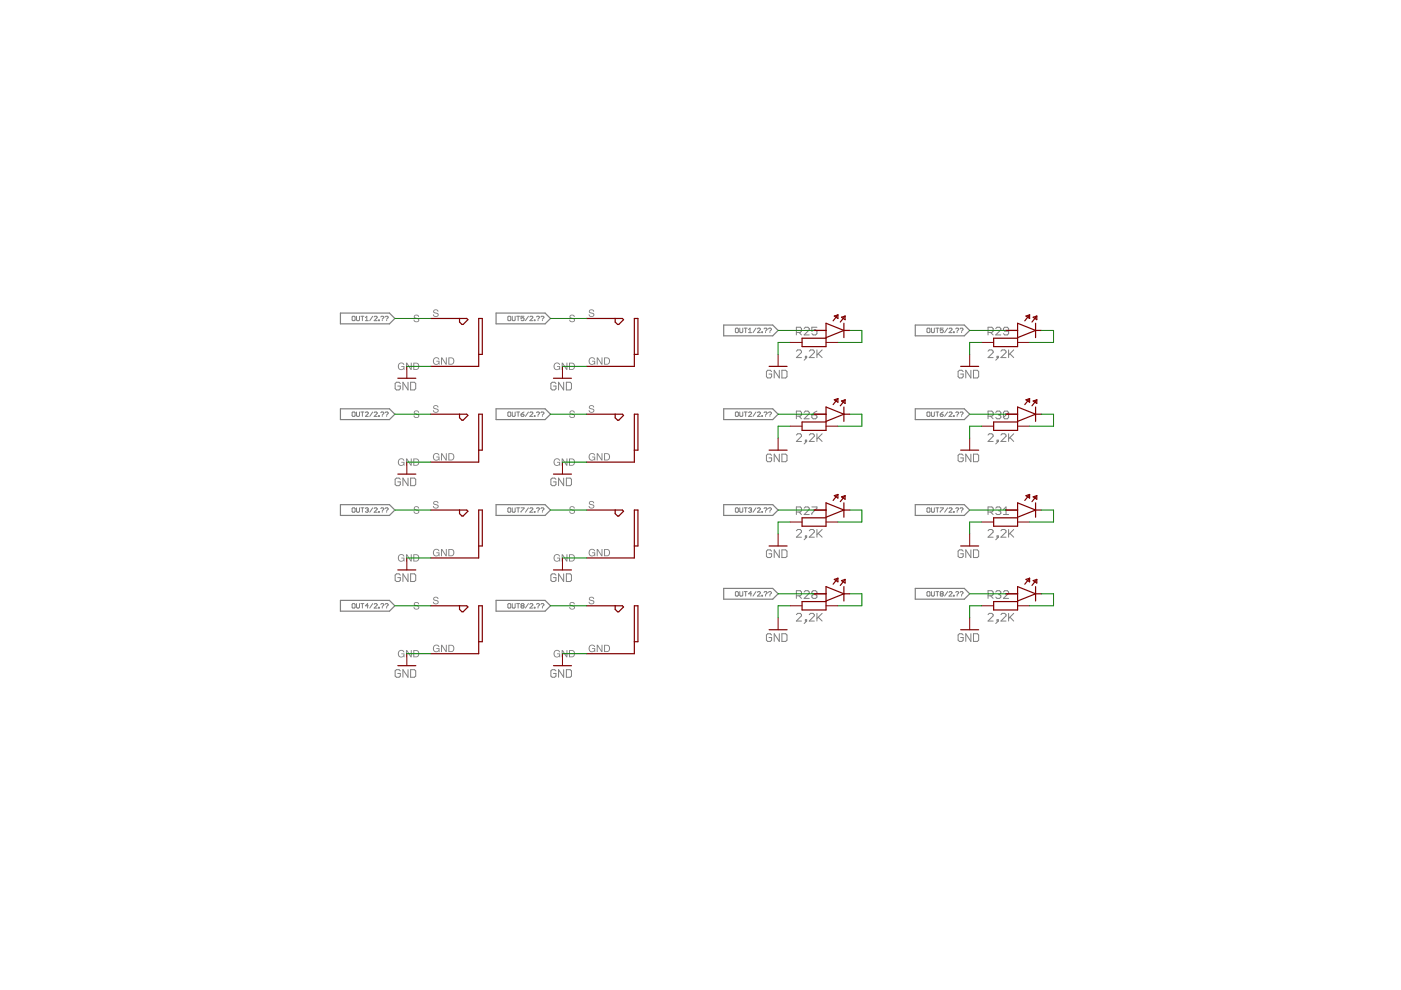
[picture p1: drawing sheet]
<svg xmlns="http://www.w3.org/2000/svg" width="297mm" height="210mm" viewBox="0 0 297 210" stroke-linecap="round" stroke-linejoin="round" font-family="sans-serif">
<g fill="none" stroke="#808080" stroke-width=".21">
<path d="M163.6 78.8l-.3-.3h-.5l-.3 .3v1.1l.3 .2h.5l.3-.2v-.6h-.6M165.2 78.5v1.6l-1.1-1.6v1.6M165.8 78.5h.8l.3 .3v1.1l-.3 .2h-.8zM168.8 74.5l.3-.3h.6l.2 .3v.2l-1.1 1.1h1.1M170.8 75.5h.2v.3h-.2zM171 75.8l-.5 .6M171.6 74.5l.3-.3h.5l.3 .3v.2l-1.1 1.1h1.1M173.2 74.2v1.6M173.5 75l.8 .8M174.3 74.2l-1.1 1.1M204.2 78.8l-.3-.3h-.5l-.3 .3v1.1l.3 .2h.5l.3-.2v-.6h-.5M205.8 78.5v1.6l-1-1.6v1.6"/>
<path d="M206.4 78.5h.8l.3 .3v1.1l-.3 .2h-.8zM209.5 74.5l.2-.3h.6l.3 .3v.2l-1.1 1.1h1.1M211.4 75.5h.3v.3h-.3zM211.7 75.8l-.6 .6M212.2 74.5l.3-.3h.5l.3 .3v.2l-1.1 1.1h1.1M213.8 74.2v1.6M214.1 75l.8 .8M214.9 74.2l-1.1 1.1M84.9 81.3l-.3-.3h-.5l-.3 .3v1.1l.3 .3h.5l.3-.3v-.5h-.6M86.5 81v1.7l-1.1-1.7v1.7M87.1 81h.8l.2 .3v1.1l-.2 .3h-.8zM117.9 81.3l-.3-.3h-.5l-.3 .3v1.1l.3 .3h.5l.3-.3v-.5h-.6"/>
<path d="M119.5 81v1.7l-1.1-1.7v1.7M120.1 81h.8l.3 .3v1.1l-.3 .3h-.8zM163.6 96.5l-.3-.2h-.5l-.3 .2v1.1l.3 .3h.5l.3-.3v-.5h-.6M165.2 96.3v1.6l-1.1-1.6v1.6M165.8 96.3h.8l.3 .2v1.1l-.3 .3h-.8zM168.8 92.2l.3-.2h.6l.2 .2v.3l-1.1 1.1h1.1M170.8 93.3h.2v.3h-.2zM171 93.6l-.5 .5M171.6 92.2l.3-.2h.5l.3 .2v.3l-1.1 1.1h1.1M173.2 92v1.6M173.5 92.8l.8 .8M174.3 92l-1.1 1"/>
<path d="M204.2 96.5l-.3-.2h-.5l-.3 .2v1.1l.3 .3h.5l.3-.3v-.5h-.5M205.8 96.3v1.6l-1-1.6v1.6M206.4 96.3h.8l.3 .2v1.1l-.3 .3h-.8zM209.5 92.2l.2-.2h.6l.3 .2v.3l-1.1 1.1h1.1M211.4 93.3h.3v.3h-.3zM211.7 93.6l-.6 .5M212.2 92.2l.3-.2h.5l.3 .2v.3l-1.1 1.1h1.1M213.8 92v1.6M214.1 92.8l.8 .8M214.9 92l-1.1 1M84.9 101.6l-.3-.2h-.5l-.3 .2v1.1l.3 .3h.5l.3-.3v-.5h-.6M86.5 101.4v1.6l-1.1-1.6v1.6"/>
<path d="M87.1 101.4h.8l.2 .2v1.1l-.2 .3h-.8zM117.9 101.6l-.3-.2h-.5l-.3 .2v1.1l.3 .3h.5l.3-.3v-.5h-.6M119.5 101.4v1.6l-1.1-1.6v1.6M120.1 101.4h.8l.3 .2v1.1l-.3 .3h-.8zM163.6 116.9l-.3-.3h-.5l-.3 .3v1l.3 .3h.5l.3-.3v-.5h-.6M165.2 116.6v1.6l-1.1-1.6v1.6M165.8 116.6h.8l.3 .3v1l-.3 .3h-.8zM168.8 112.5l.3-.2h.6l.2 .2v.3l-1.1 1.1h1.1M170.8 113.6h.2v.3h-.2zM171 113.9l-.5 .5M171.6 112.5l.3-.2h.5l.3 .2v.3l-1.1 1.1h1.1M173.2 112.3v1.6"/>
<path d="M173.5 113.1l.8 .8M174.3 112.3l-1.1 1M204.2 116.9l-.3-.3h-.5l-.3 .3v1l.3 .3h.5l.3-.3v-.5h-.5M205.8 116.6v1.6l-1-1.6v1.6M206.4 116.6h.8l.3 .3v1l-.3 .3h-.8zM209.5 112.5l.2-.2h.6l.3 .2v.3l-1.1 1.1h1.1M211.4 113.6h.3v.3h-.3zM211.7 113.9l-.6 .5M212.2 112.5l.3-.2h.5l.3 .2v.3l-1.1 1.1h1.1M213.8 112.3v1.6M214.1 113.1l.8 .8M214.9 112.3l-1.1 1"/>
<path d="M84.9 121.9l-.3-.2h-.5l-.3 .2v1.1l.3 .3h.5l.3-.3v-.5h-.6M86.5 121.7v1.6l-1.1-1.6v1.6M87.1 121.7h.8l.2 .2v1.1l-.2 .3h-.8zM117.9 121.9l-.3-.2h-.5l-.3 .2v1.1l.3 .3h.5l.3-.3v-.5h-.6M119.5 121.7v1.6l-1.1-1.6v1.6M120.1 121.7h.8l.3 .2v1.1l-.3 .3h-.8zM163.6 134.6l-.3-.2h-.5l-.3 .2v1.1l.3 .3h.5l.3-.3v-.5h-.6M165.2 134.4v1.6l-1.1-1.6v1.6M165.8 134.4h.8l.3 .2v1.1l-.3 .3h-.8zM168.8 130.3l.3-.3h.6l.2 .3v.3l-1.1 1.1h1.1M170.8 131.4h.2v.3h-.2zM171 131.7l-.5 .5"/>
<path d="M171.6 130.3l.3-.3h.5l.3 .3v.3l-1.1 1.1h1.1M173.2 130v1.7M173.5 130.9l.8 .8M174.3 130l-1.1 1.1M204.2 134.6l-.3-.2h-.5l-.3 .2v1.1l.3 .3h.5l.3-.3v-.5h-.5M205.8 134.4v1.6l-1-1.6v1.6M206.4 134.4h.8l.3 .2v1.1l-.3 .3h-.8zM209.5 130.3l.2-.3h.6l.3 .3v.3l-1.1 1.1h1.1M211.4 131.4h.3v.3h-.3zM211.7 131.7l-.6 .5M212.2 130.3l.3-.3h.5l.3 .3v.3l-1.1 1.1h1.1M213.8 130v1.7"/>
<path d="M214.1 130.9l.8 .8M214.9 130l-1.1 1.1M84.9 142.2l-.3-.2h-.5l-.3 .2v1.1l.3 .3h.5l.3-.3v-.5h-.6M86.5 142v1.6l-1.1-1.6v1.6M87.1 142h.8l.2 .2v1.1l-.2 .3h-.8zM117.9 142.2l-.3-.2h-.5l-.3 .2v1.1l.3 .3h.5l.3-.3v-.5h-.6M119.5 142v1.6l-1.1-1.6v1.6M120.1 142h.8l.3 .2v1.1l-.3 .3h-.8z"/>
</g>
<g fill="#808080">
<path d="M87.9 66.8l.4-.1a.5 .5 0 0 1 .6 .5h-.2a.36 .36 0 0 0-.4-.3 .36 .36 0 0 0-.4 .3l.1 .1a.66 .66 0 0 1 .8 .8 .66 .66 0 0 1-.7 .2 .66 .66 0 0 1-.4-.5h.2a.4 .4 0 0 0 .4 .3 .4 .4 0 0 0 .4-.3l-.1-.1a.64 .64 0 0 1-.6-.2 .64 .64 0 0 1-.1-.7z" fill-rule="evenodd"/>
<path d="M92 65.7l.4-.1a.5 .5 0 0 1 .6 .5h-.2a.36 .36 0 0 0-.4-.3 .36 .36 0 0 0-.3 .3v.1a.66 .66 0 0 1 .8 .8 .66 .66 0 0 1-.7 .2 .66 .66 0 0 1-.4-.5h.2a.4 .4 0 0 0 .4 .3 .4 .4 0 0 0 .4-.3l-.1-.1a.64 .64 0 0 1-.6-.2 .64 .64 0 0 1-.1-.7z" fill-rule="evenodd"/>
<path d="M84.6 77.1a.68 .68 0 0 1 1.1 .3h-.2a.58 .58 0 0 0-1 .1 .58 .58 0 0 0 .6 .8 .45 .45 0 0 0 .5-.5h-.5v-.2h.7v.8l-.2-.2a.77 .77 0 0 1-1.2 0 .77 .77 0 0 1 .2-1.1zM86.1 76.9h.2l.8 1.2v-1.2h.2v1.5h-.2l-.8-1.2v1.2h-.2zM87.8 77.1v1.2h.4a.6 .6 0 0 0 .5-.6 .6 .6 0 0 0-.5-.6zM87.6 76.9h.6a.78 .78 0 0 1 .7 .8 .78 .78 0 0 1-.7 .7h-.6z" fill-rule="evenodd"/>
<path d="M92 76a.68 .68 0 0 1 1.2 .2h-.2a.58 .58 0 0 0-1 .1 .58 .58 0 0 0 .5 .9 .45 .45 0 0 0 .5-.5h-.5v-.2h.7v.8l-.2-.2a.77 .77 0 0 1-1.1 0 .77 .77 0 0 1 .1-1.1zM93.5 75.8h.3l.7 1.2v-1.2h.2v1.5h-.2l-.8-1.2v1.2h-.2zM95.3 76v1.1h.3a.6 .6 0 0 0 .5-.6 .6 .6 0 0 0-.5-.5zM95.1 75.8h.6a.78 .78 0 0 1 .6 .8 .78 .78 0 0 1-.6 .7h-.6z" fill-rule="evenodd"/>
<path d="M87.9 87.1l.4-.1a.5 .5 0 0 1 .6 .5h-.2a.36 .36 0 0 0-.4-.3 .36 .36 0 0 0-.4 .3l.1 .1a.66 .66 0 0 1 .8 .8 .66 .66 0 0 1-.7 .2 .66 .66 0 0 1-.4-.5h.2a.4 .4 0 0 0 .4 .4 .4 .4 0 0 0 .4-.4l-.1-.1a.64 .64 0 0 1-.6-.2 .64 .64 0 0 1-.1-.7z" fill-rule="evenodd"/>
<path d="M92 86l.4-.1a.5 .5 0 0 1 .6 .5h-.2a.36 .36 0 0 0-.4-.3 .36 .36 0 0 0-.3 .3v.1a.66 .66 0 0 1 .8 .8 .66 .66 0 0 1-.7 .2 .66 .66 0 0 1-.4-.5h.2a.4 .4 0 0 0 .4 .3 .4 .4 0 0 0 .4-.3l-.1-.1a.64 .64 0 0 1-.6-.2 .64 .64 0 0 1-.1-.7z" fill-rule="evenodd"/>
<path d="M84.6 97.4a.68 .68 0 0 1 1.1 .3h-.2a.58 .58 0 0 0-1 .1 .58 .58 0 0 0 .6 .8 .45 .45 0 0 0 .5-.5h-.5v-.2h.7v.8l-.2-.2a.77 .77 0 0 1-1.2 0 .77 .77 0 0 1 .2-1.1zM86.1 97.2h.2l.8 1.3v-1.3h.2v1.5h-.2l-.8-1.2v1.2h-.2zM87.8 97.4v1.2h.4a.6 .6 0 0 0 .5-.6 .6 .6 0 0 0-.5-.6zM87.6 97.2h.6a.78 .78 0 0 1 .7 .8 .78 .78 0 0 1-.7 .7h-.6z" fill-rule="evenodd"/>
<path d="M92 96.3a.68 .68 0 0 1 1.2 .3h-.2a.58 .58 0 0 0-1 .1 .58 .58 0 0 0 .5 .8 .45 .45 0 0 0 .5-.5h-.5v-.2h.7v.8l-.2-.2a.77 .77 0 0 1-1.1 0 .77 .77 0 0 1 .1-1.1zM93.5 96.1h.3l.7 1.2v-1.2h.2v1.5h-.2l-.8-1.2v1.2h-.2zM95.3 96.3v1.1h.3a.6 .6 0 0 0 .5-.5 .6 .6 0 0 0-.5-.6zM95.1 96.1h.6a.78 .78 0 0 1 .6 .8 .78 .78 0 0 1-.6 .7h-.6z" fill-rule="evenodd"/>
<path d="M87.9 107.5l.4-.2a.5 .5 0 0 1 .6 .5h-.2a.36 .36 0 0 0-.4-.3 .36 .36 0 0 0-.4 .4h.1a.66 .66 0 0 1 .8 .8 .66 .66 0 0 1-.7 .2 .66 .66 0 0 1-.4-.5h.2a.4 .4 0 0 0 .4 .4 .4 .4 0 0 0 .4-.4l-.1-.1a.64 .64 0 0 1-.6-.2 .64 .64 0 0 1-.1-.6z" fill-rule="evenodd"/>
<path d="M92 106.3l.4-.1a.5 .5 0 0 1 .6 .5h-.2a.36 .36 0 0 0-.4-.3 .36 .36 0 0 0-.3 .3v.1a.66 .66 0 0 1 .8 .8 .66 .66 0 0 1-.7 .2 .66 .66 0 0 1-.4-.5h.2a.4 .4 0 0 0 .4 .4 .4 .4 0 0 0 .4-.4l-.1-.1a.64 .64 0 0 1-.6-.2 .64 .64 0 0 1-.1-.7z" fill-rule="evenodd"/>
<path d="M84.6 117.7a.68 .68 0 0 1 1.1 .3h-.2a.58 .58 0 0 0-1 .1 .58 .58 0 0 0 .6 .8 .45 .45 0 0 0 .5-.5h-.5v-.2h.7v.9l-.2-.2a.77 .77 0 0 1-1.2-.1 .77 .77 0 0 1 .2-1.1zM86.1 117.5h.2l.8 1.3v-1.3h.2v1.6h-.2l-.8-1.3v1.3h-.2zM87.8 117.7v1.2h.4a.6 .6 0 0 0 .5-.6 .6 .6 0 0 0-.5-.6zM87.6 117.5h.6a.78 .78 0 0 1 .7 .8 .78 .78 0 0 1-.7 .8h-.6z" fill-rule="evenodd"/>
<path d="M92 116.6a.68 .68 0 0 1 1.2 .3h-.2a.58 .58 0 0 0-1 .1 .58 .58 0 0 0 .5 .8 .45 .45 0 0 0 .5-.5h-.5v-.2h.7v.8l-.2-.2a.77 .77 0 0 1-1.1 0 .77 .77 0 0 1 .1-1.1zM93.5 116.4h.3l.7 1.2v-1.2h.2v1.5h-.2l-.8-1.2v1.2h-.2zM95.3 116.6v1.2h.3a.6 .6 0 0 0 .5-.6 .6 .6 0 0 0-.5-.6zM95.1 116.4h.6a.78 .78 0 0 1 .6 .8 .78 .78 0 0 1-.6 .7h-.6z" fill-rule="evenodd"/>
<path d="M87.9 127.8l.4-.2a.5 .5 0 0 1 .6 .5h-.2a.36 .36 0 0 0-.4-.3 .36 .36 0 0 0-.4 .4h.1a.66 .66 0 0 1 .8 .9 .66 .66 0 0 1-.7 .1 .66 .66 0 0 1-.4-.5h.2a.4 .4 0 0 0 .4 .4 .4 .4 0 0 0 .4-.4l-.1-.1a.64 .64 0 0 1-.6-.2 .64 .64 0 0 1-.1-.6z" fill-rule="evenodd"/>
<path d="M92 126.7l.4-.2a.5 .5 0 0 1 .6 .5h-.2a.36 .36 0 0 0-.4-.3 .36 .36 0 0 0-.3 .4 .66 .66 0 0 1 .8 .8 .66 .66 0 0 1-.7 .2 .66 .66 0 0 1-.4-.5h.2a.4 .4 0 0 0 .4 .4 .4 .4 0 0 0 .4-.4l-.1-.1a.64 .64 0 0 1-.6-.2 .64 .64 0 0 1-.1-.6z" fill-rule="evenodd"/>
<path d="M84.6 138a.68 .68 0 0 1 1.1 .3h-.2a.58 .58 0 0 0-1 .1 .58 .58 0 0 0 .6 .8 .45 .45 0 0 0 .5-.5h-.5v-.2h.7v.9l-.2-.2a.77 .77 0 0 1-1.2-.1 .77 .77 0 0 1 .2-1.1zM86.1 137.8h.2l.8 1.3v-1.3h.2v1.6h-.2l-.8-1.3v1.3h-.2zM87.8 138v1.2h.4a.6 .6 0 0 0 .5-.6 .6 .6 0 0 0-.5-.6zM87.6 137.8h.6a.78 .78 0 0 1 .7 .8 .78 .78 0 0 1-.7 .8h-.6z" fill-rule="evenodd"/>
<path d="M92 136.9a.68 .68 0 0 1 1.2 .3h-.2a.58 .58 0 0 0-1 .1 .58 .58 0 0 0 .5 .8 .45 .45 0 0 0 .5-.5h-.5v-.2h.7v.8l-.2-.2a.77 .77 0 0 1-1.1 0 .77 .77 0 0 1 .1-1.1zM93.5 136.7h.3l.7 1.3v-1.3h.2v1.5h-.2l-.8-1.2v1.2h-.2zM95.3 136.9v1.2h.3a.6 .6 0 0 0 .5-.6 .6 .6 0 0 0-.5-.6zM95.1 136.7h.6a.78 .78 0 0 1 .6 .8 .78 .78 0 0 1-.6 .7h-.6z" fill-rule="evenodd"/>
<path d="M120.9 66.8l.4-.1a.5 .5 0 0 1 .6 .5h-.2a.36 .36 0 0 0-.4-.3 .36 .36 0 0 0-.3 .3v.1a.66 .66 0 0 1 .8 .8 .66 .66 0 0 1-.7 .2 .66 .66 0 0 1-.4-.5h.2a.4 .4 0 0 0 .4 .3 .4 .4 0 0 0 .4-.3l-.1-.1a.64 .64 0 0 1-.6-.2 .64 .64 0 0 1-.1-.7z" fill-rule="evenodd"/>
<path d="M125 65.7l.4-.1a.5 .5 0 0 1 .6 .5h-.2a.36 .36 0 0 0-.4-.3 .36 .36 0 0 0-.3 .3v.1a.66 .66 0 0 1 .8 .8 .66 .66 0 0 1-.6 .2 .66 .66 0 0 1-.5-.5h.2a.4 .4 0 0 0 .4 .3 .4 .4 0 0 0 .4-.3l-.1-.1a.64 .64 0 0 1-.6-.2 .64 .64 0 0 1-.1-.7z" fill-rule="evenodd"/>
<path d="M117.6 77.1a.68 .68 0 0 1 1.1 .3h-.2a.58 .58 0 0 0-1 .1 .58 .58 0 0 0 .6 .8 .45 .45 0 0 0 .5-.5h-.5v-.2h.7v.8l-.2-.2a.77 .77 0 0 1-1.1 0 .77 .77 0 0 1 .1-1.1zM119.1 76.9h.2l.8 1.2v-1.2h.2v1.5h-.2l-.8-1.2v1.2h-.2zM120.8 77.1v1.2h.4a.6 .6 0 0 0 .5-.6 .6 .6 0 0 0-.5-.6zM120.6 76.9h.7a.78 .78 0 0 1 .6 .8 .78 .78 0 0 1-.6 .7h-.7z" fill-rule="evenodd"/>
<path d="M125 76a.68 .68 0 0 1 1.2 .2h-.2a.58 .58 0 0 0-1 .1 .58 .58 0 0 0 .5 .9 .45 .45 0 0 0 .5-.5h-.5v-.2h.7v.8l-.2-.2a.77 .77 0 0 1-1.1 0 .77 .77 0 0 1 .1-1.1zM126.5 75.8h.3l.7 1.2v-1.2h.2v1.5h-.2l-.8-1.2v1.2h-.2zM128.3 76v1.1h.4a.6 .6 0 0 0 .4-.6 .6 .6 0 0 0-.5-.5zM128.1 75.8h.6a.78 .78 0 0 1 .6 .8 .78 .78 0 0 1-.6 .7h-.6z" fill-rule="evenodd"/>
<path d="M120.9 87.1l.4-.1a.5 .5 0 0 1 .6 .5h-.2a.36 .36 0 0 0-.4-.3 .36 .36 0 0 0-.3 .3v.1a.66 .66 0 0 1 .8 .8 .66 .66 0 0 1-.7 .2 .66 .66 0 0 1-.4-.5h.2a.4 .4 0 0 0 .4 .4 .4 .4 0 0 0 .4-.4l-.1-.1a.64 .64 0 0 1-.6-.2 .64 .64 0 0 1-.1-.7z" fill-rule="evenodd"/>
<path d="M125 86l.4-.1a.5 .5 0 0 1 .6 .5h-.2a.36 .36 0 0 0-.4-.3 .36 .36 0 0 0-.3 .3v.1a.66 .66 0 0 1 .8 .8 .66 .66 0 0 1-.6 .2 .66 .66 0 0 1-.5-.5h.2a.4 .4 0 0 0 .4 .3 .4 .4 0 0 0 .4-.3l-.1-.1a.64 .64 0 0 1-.6-.2 .64 .64 0 0 1-.1-.7z" fill-rule="evenodd"/>
<path d="M117.6 97.4a.68 .68 0 0 1 1.1 .3h-.2a.58 .58 0 0 0-1 .1 .58 .58 0 0 0 .6 .8 .45 .45 0 0 0 .5-.5h-.5v-.2h.7v.8l-.2-.2a.77 .77 0 0 1-1.1 0 .77 .77 0 0 1 .1-1.1zM119.1 97.2h.2l.8 1.3v-1.3h.2v1.5h-.2l-.8-1.2v1.2h-.2zM120.8 97.4v1.2h.4a.6 .6 0 0 0 .5-.6 .6 .6 0 0 0-.5-.6zM120.6 97.2h.7a.78 .78 0 0 1 .6 .8 .78 .78 0 0 1-.6 .7h-.7z" fill-rule="evenodd"/>
<path d="M125 96.3a.68 .68 0 0 1 1.2 .3h-.2a.58 .58 0 0 0-1 .1 .58 .58 0 0 0 .5 .8 .45 .45 0 0 0 .5-.5h-.5v-.2h.7v.8l-.2-.2a.77 .77 0 0 1-1.1 0 .77 .77 0 0 1 .1-1.1zM126.5 96.1h.3l.7 1.2v-1.2h.2v1.5h-.2l-.8-1.2v1.2h-.2zM128.3 96.3v1.1h.4a.6 .6 0 0 0 .4-.5 .6 .6 0 0 0-.5-.6zM128.1 96.1h.6a.78 .78 0 0 1 .6 .8 .78 .78 0 0 1-.6 .7h-.6z" fill-rule="evenodd"/>
<path d="M120.9 107.5l.4-.2a.5 .5 0 0 1 .6 .5h-.2a.36 .36 0 0 0-.4-.3 .36 .36 0 0 0-.3 .4 .66 .66 0 0 1 .8 .8 .66 .66 0 0 1-.7 .2 .66 .66 0 0 1-.4-.5h.2a.4 .4 0 0 0 .4 .4 .4 .4 0 0 0 .4-.4l-.1-.1a.64 .64 0 0 1-.6-.2 .64 .64 0 0 1-.1-.6z" fill-rule="evenodd"/>
<path d="M125 106.3l.4-.1a.5 .5 0 0 1 .6 .5h-.2a.36 .36 0 0 0-.4-.3 .36 .36 0 0 0-.3 .3v.1a.66 .66 0 0 1 .8 .8 .66 .66 0 0 1-.6 .2 .66 .66 0 0 1-.5-.5h.2a.4 .4 0 0 0 .4 .4 .4 .4 0 0 0 .4-.4l-.1-.1a.64 .64 0 0 1-.6-.2 .64 .64 0 0 1-.1-.7z" fill-rule="evenodd"/>
<path d="M117.6 117.7a.68 .68 0 0 1 1.1 .3h-.2a.58 .58 0 0 0-1 .1 .58 .58 0 0 0 .6 .8 .45 .45 0 0 0 .5-.5h-.5v-.2h.7v.9l-.2-.2a.77 .77 0 0 1-1.1-.1 .77 .77 0 0 1 .1-1.1zM119.1 117.5h.2l.8 1.3v-1.3h.2v1.6h-.2l-.8-1.3v1.3h-.2zM120.8 117.7v1.2h.4a.6 .6 0 0 0 .5-.6 .6 .6 0 0 0-.5-.6zM120.6 117.5h.7a.78 .78 0 0 1 .6 .8 .78 .78 0 0 1-.6 .8h-.7z" fill-rule="evenodd"/>
<path d="M125 116.6a.68 .68 0 0 1 1.2 .3h-.2a.58 .58 0 0 0-1 .1 .58 .58 0 0 0 .5 .8 .45 .45 0 0 0 .5-.5h-.5v-.2h.7v.8l-.2-.2a.77 .77 0 0 1-1.1 0 .77 .77 0 0 1 .1-1.1zM126.5 116.4h.3l.7 1.2v-1.2h.2v1.5h-.2l-.8-1.2v1.2h-.2zM128.3 116.6v1.2h.4a.6 .6 0 0 0 .4-.6 .6 .6 0 0 0-.5-.6zM128.1 116.4h.6a.78 .78 0 0 1 .6 .8 .78 .78 0 0 1-.6 .7h-.6z" fill-rule="evenodd"/>
<path d="M120.9 127.8l.4-.2a.5 .5 0 0 1 .6 .5h-.2a.36 .36 0 0 0-.4-.3 .36 .36 0 0 0-.3 .4 .66 .66 0 0 1 .8 .9 .66 .66 0 0 1-.7 .1 .66 .66 0 0 1-.4-.5h.2a.4 .4 0 0 0 .4 .4 .4 .4 0 0 0 .4-.4l-.1-.1a.64 .64 0 0 1-.6-.2 .64 .64 0 0 1-.1-.6z" fill-rule="evenodd"/>
<path d="M125 126.7l.4-.2a.5 .5 0 0 1 .6 .5h-.2a.36 .36 0 0 0-.4-.3 .36 .36 0 0 0-.3 .4 .66 .66 0 0 1 .8 .8 .66 .66 0 0 1-.6 .2 .66 .66 0 0 1-.5-.5h.2a.4 .4 0 0 0 .4 .4 .4 .4 0 0 0 .4-.4l-.1-.1a.64 .64 0 0 1-.6-.2 .64 .64 0 0 1-.1-.6z" fill-rule="evenodd"/>
<path d="M117.6 138a.68 .68 0 0 1 1.1 .3h-.2a.58 .58 0 0 0-1 .1 .58 .58 0 0 0 .6 .8 .45 .45 0 0 0 .5-.5h-.5v-.2h.7v.9l-.2-.2a.77 .77 0 0 1-1.1-.1 .77 .77 0 0 1 .1-1.1zM119.1 137.8h.2l.8 1.3v-1.3h.2v1.6h-.2l-.8-1.3v1.3h-.2zM120.8 138v1.2h.4a.6 .6 0 0 0 .5-.6 .6 .6 0 0 0-.5-.6zM120.6 137.8h.7a.78 .78 0 0 1 .6 .8 .78 .78 0 0 1-.6 .8h-.7z" fill-rule="evenodd"/>
<path d="M125 136.9a.68 .68 0 0 1 1.2 .3h-.2a.58 .58 0 0 0-1 .1 .58 .58 0 0 0 .5 .8 .45 .45 0 0 0 .5-.5h-.5v-.2h.7v.8l-.2-.2a.77 .77 0 0 1-1.1 0 .77 .77 0 0 1 .1-1.1zM126.5 136.7h.3l.7 1.3v-1.3h.2v1.5h-.2l-.8-1.2v1.2h-.2zM128.3 136.9v1.2h.4a.6 .6 0 0 0 .4-.6 .6 .6 0 0 0-.5-.6zM128.1 136.7h.6a.78 .78 0 0 1 .6 .8 .78 .78 0 0 1-.6 .7h-.6z" fill-rule="evenodd"/>
</g>
<g fill="none" stroke="#808080" stroke-width=".21">
<path d="M74.7 67.2l.1-.1 .5 .1v.6l-.2 .2-.4-.2zM75.6 67.1v.7l.2 .2 .4-.2v-.7M76.5 67.1h.7M76.8 67.1v.9M77.5 68h.6M77.5 67.4l.3-.3v.9M79 67.1l-.6 .9M79.3 67.2l.2-.1 .5 .1-.7 .8h.7M80.3 67.8h.1v.2h-.1zM80.7 67.2l.2-.1 .5 .1-.4 .5M81 67.8v.2M81.7 67.2l.1-.1 .5 .1-.3 .5"/>
<path d="M82 67.8v.2M107.7 67.2l.1-.1 .5 .1v.6l-.2 .2-.4-.2zM108.6 67.1v.7l.2 .2 .4-.2v-.7M109.5 67.1h.7M109.9 67.1v.9M111.1 67.1h-.6v.4l.3-.1 .3 .1v.3l-.2 .2-.4-.2M112 67.1l-.6 .9M112.3 67.2l.2-.1 .5 .1-.7 .8h.7M113.3 67.8l.1 .2zM113.7 67.2l.2-.1 .5 .1-.3 .5M114.1 67.8v.2M114.7 67.2l.1-.1 .5 .1-.3 .5"/>
<path d="M115 67.8v.2M156.1 69.6l.4 .1v.7l-.1 .1h-.3l-.2-.1v-.7zM156.8 69.6v.8l.2 .1 .5-.1v-.8M157.8 69.6h.6M158.1 69.6v.9M158.7 70.5h.6M158.7 69.9l.3-.3v.9M160.3 69.6l-.6 .9M160.6 69.7l.1-.1h.4l.1 .1-.6 .8h.6M161.5 70.4h.2v.1h-.2zM162 69.7l.2-.1 .4 .1-.3 .5M162.3 70.4v.1"/>
<path d="M162.9 69.7l.2-.1 .5 .1-.4 .5M163.2 70.4v.1M168.8 70.5h.9l.2-.3v-.5l-.2-.3h-.9v1.6M169.4 70.5l.5 .5M170.5 69.7l.3-.3h.5l.3 .3v.2l-1.1 1.1h1.1M173.2 69.4h-1.1v.8l.6-.3h.2l.3 .3v.5l-.3 .3h-.5l-.3-.3M196.7 69.6h.3l.2 .1v.7l-.2 .1-.5-.1v-.7zM197.5 69.6v.8l.1 .1h.4l.1-.1v-.8M198.4 69.6h.6M198.7 69.6v.9M200 69.6h-.7v.5l.4-.2 .3 .2-.2 .4h-.3l-.2-.1M200.9 69.6l-.6 .9"/>
<path d="M201.2 69.7l.2-.1 .4 .1-.6 .8h.6M202.1 70.4h.2v.1h-.2zM202.6 69.7l.2-.1h.3l.1 .1-.3 .5M202.9 70.4v.1M203.6 69.7l.1-.1h.3l.2 .1-.3 .5M203.9 70.4v.1M209.5 70.5h.8l.3-.3v-.5l-.3-.3h-.8v1.6M210 70.5l.6 .5M211.1 69.7l.3-.3h.5l.3 .3v.2l-1.1 1.1h1.1M213.8 70.2h-.8l-.3-.3v-.2l.3-.3h.6l.2 .3v1l-.2 .3h-.6l-.3-.3M74.8 87.4l.5 .1v.6l-.2 .2-.4-.2v-.6zM75.6 87.4v.7l.2 .2 .4-.2v-.7"/>
<path d="M76.5 87.4h.7M76.8 87.4v.9M77.5 87.5l.1-.1 .5 .1-.6 .8h.6M79 87.4l-.6 .9M79.3 87.5l.2-.1 .5 .1v.2l-.7 .6h.7M80.3 88.1h.1v.2h-.1zM80.7 87.5l.2-.1 .5 .1-.4 .5M81 88.1v.2M81.7 87.5l.1-.1 .5 .1-.3 .5M82 88.1v.2M107.8 87.4l.5 .1v.6l-.2 .2-.4-.2v-.6zM108.6 87.4v.7l.2 .2 .4-.2v-.7"/>
<path d="M109.5 87.4h.7M109.9 87.4v.9M110.5 87.8h.4l.2 .3-.5 .2-.1-.2zM111.1 87.4l-.6 .4M112 87.4l-.6 .9M112.3 87.5l.2-.1 .5 .1v.2l-.7 .6h.7M113.3 88.1l.1 .2zM113.7 87.5l.2-.1 .5 .1-.3 .5M114.1 88.1v.2M114.7 87.5l.1-.1 .5 .1-.3 .5M115 88.1v.2M156.1 87.4l.4 .1v.6l-.1 .2-.5-.2v-.6z"/>
<path d="M156.8 87.4v.7l.2 .2 .5-.2v-.7M157.8 87.4h.6M158.1 87.4v.9M158.7 87.5l.2-.1 .4 .1v.2l-.6 .6h.6M160.3 87.4l-.6 .9M160.6 87.5l.1-.1 .5 .1-.6 .8h.6M161.5 88.1l.2 .2zM162 87.5l.2-.1 .4 .1-.3 .5M162.3 88.1v.2M162.9 87.5l.2-.1 .5 .1-.4 .5M163.2 88.1v.2M168.8 88.2h.9l.2-.2v-.6l-.2-.2h-.9v1.6"/>
<path d="M169.4 88.2l.5 .6M170.5 87.4l.3-.2h.5l.3 .2v.3l-1.1 1.1h1.1M172.1 88h.8l.3 .2v.3l-.3 .3h-.5l-.3-.3zM173.2 87.2l-.5 .2-.6 .6M196.5 87.5l.2-.1 .5 .1v.6l-.2 .2-.5-.2zM197.5 87.4v.7l.1 .2 .5-.2v-.7M198.4 87.4h.6M198.7 87.4v.9M199.3 87.8h.5l.2 .3-.5 .2zM200 87.4l-.7 .4M200.9 87.4l-.6 .9M201.2 87.5l.2-.1 .4 .1v.2l-.6 .6h.6"/>
<path d="M202.1 88.1h.2v.2h-.2zM202.6 87.5l.2-.1 .4 .1-.3 .5M202.9 88.1v.2M203.6 87.5l.1-.1 .5 .1-.3 .5M203.9 88.1v.2M209.5 88.2h.8l.3-.2v-.6l-.3-.2h-.8v1.6M210 88.2l.6 .6M211.1 87.4l.3-.2h.5l.3 .2v.3l-.3 .3M211.7 88h.2M211.9 88l.3 .2v.3l-.3 .3h-.5l-.3-.3M213.8 87.4l-.2-.2h-.6l-.3 .2v1.1M213.8 87.4v1.1l-.2 .3h-.6l-.3-.3"/>
<path d="M213.8 87.4l-1.1 1.1M74.8 107.7l.5 .1v.7l-.2 .1-.4-.1v-.7zM75.6 107.7v.8l.2 .1 .4-.1v-.8M76.5 107.7h.7M76.8 107.7v.9M77.5 107.8l.4-.1 .2 .1-.2 .3M77.8 108.1h.1M77.9 108.1l.2 .2-.2 .3-.4-.1M79 107.7l-.6 .9M79.3 107.8l.2-.1 .5 .1-.7 .8h.7M80.3 108.5h.1v.1h-.1zM80.7 107.8l.2-.1 .5 .1-.4 .5"/>
<path d="M81 108.5v.1M81.7 107.8l.1-.1 .5 .1-.3 .5M82 108.5v.1M107.8 107.7l.5 .1v.7l-.2 .1-.4-.1v-.7zM108.6 107.7v.8l.2 .1 .4-.1v-.8M109.5 107.7h.7M109.9 107.7v.9M110.5 107.7h.6l-.6 .9M112 107.7l-.6 .9M112.3 107.8l.2-.1 .5 .1-.7 .8h.7M113.3 108.5l.1 .1zM113.7 107.8l.2-.1 .5 .1-.3 .5"/>
<path d="M114.1 108.5v.1M114.7 107.8l.1-.1 .5 .1-.3 .5M115 108.5v.1M156.1 107.7l.4 .1v.7l-.1 .1-.5-.1v-.7zM156.8 107.7v.8l.2 .1 .5-.1v-.8M157.8 107.7h.6M158.1 107.7v.9M158.7 107.8l.5-.1 .1 .1-.1 .3M159 108.1h.2M159.2 108.1l.1 .2-.1 .3-.5-.1M160.3 107.7l-.6 .9M160.6 107.8l.1-.1 .5 .1-.6 .8h.6"/>
<path d="M161.5 108.5l.2 .1zM162 107.8l.2-.1 .4 .1-.3 .5M162.3 108.5v.1M162.9 107.8l.2-.1 .5 .1-.4 .5M163.2 108.5v.1M168.8 108.6h.9l.2-.3v-.6l-.2-.2h-.9v1.6M169.4 108.6l.5 .5M170.5 107.7l.3-.2h.5l.3 .2v.3l-1.1 1.1h1.1M172.1 107.5h1.1v.2l-1.1 1.1v.3M196.5 107.8l.2-.1 .5 .1v.7l-.2 .1-.5-.1zM197.5 107.7v.8l.1 .1 .5-.1v-.8M198.4 107.7h.6"/>
<path d="M198.7 107.7v.9M199.3 107.7h.7l-.7 .9M200.9 107.7l-.6 .9M201.2 107.8l.2-.1 .4 .1-.6 .8h.6M202.1 108.5h.2v.1h-.2zM202.6 107.8l.2-.1 .4 .1-.3 .5M202.9 108.5v.1M203.6 107.8l.1-.1 .5 .1-.3 .5M203.9 108.5v.1M209.5 108.6h.8l.3-.3v-.6l-.3-.2h-.8v1.6M210 108.6l.6 .5M211.1 107.7l.3-.2h.5l.3 .2v.3l-.3 .3"/>
<path d="M211.7 108.3h.2M211.9 108.3l.3 .3v.2l-.3 .3h-.5l-.3-.3M212.7 109.1h1.1M212.7 108l.6-.5v1.6M74.8 128l.5 .1v.7l-.2 .1h-.3l-.1-.1v-.7zM75.6 128v.8l.2 .1 .4-.1v-.8M76.5 128h.7M76.8 128v.9M78.1 128.4h-.6l.4-.4v.9M79 128l-.6 .9M79.3 128.1l.2-.1 .5 .1-.7 .8h.7M80.3 128.8h.1v.1h-.1z"/>
<path d="M80.7 128.1l.2-.1 .5 .1-.4 .5M81 128.8v.1M81.7 128.1l.1-.1h.3l.2 .1-.3 .5M82 128.8v.1M107.8 128h.3l.2 .1v.7l-.2 .1h-.3l-.1-.1v-.7zM108.6 128v.8l.2 .1h.3l.1-.1v-.8M109.5 128h.7M109.9 128v.9M110.6 128.4l-.1-.1 .1-.3 .5 .1-.2 .3M110.6 128.4l-.1 .2 .1 .3 .5-.1-.2-.4M110.6 128.4h.3M112 128l-.6 .9"/>
<path d="M112.3 128.1l.2-.1h.3l.2 .1-.7 .8h.7M113.3 128.8h.1v.1h-.1zM113.7 128.1l.2-.1h.3l.2 .1-.3 .5M114.1 128.8v.1M114.7 128.1l.1-.1 .5 .1-.3 .5M115 128.8v.1M156.1 125.4l.4 .2v.6l-.1 .2h-.3l-.2-.2v-.6zM156.8 125.4v.8l.2 .2 .5-.2v-.8M157.8 125.4h.6M158.1 125.4v1M159.3 125.9h-.6l.5-.5v1M160.3 125.4l-.6 1"/>
<path d="M160.6 125.6l.1-.2h.4l.1 .2-.6 .8h.6M161.5 126.2h.2v.2h-.2zM162 125.6l.2-.2 .4 .2-.3 .5M162.3 126.2v.2M162.9 125.6l.2-.2 .5 .2-.4 .5M163.2 126.2v.2M168.8 126.3h.9l.2-.2v-.6l-.2-.3h-.9v1.7M169.4 126.3l.5 .6M170.5 125.5l.3-.3h.5l.3 .3v.3l-1.1 1.1h1.1M172.4 126.1l-.3-.3v-.3l.3-.3h.5l.3 .3v.3l-.3 .3M172.4 126.1l-.3 .2v.3l.3 .3h.5l.3-.3v-.3l-.3-.2M172.4 126.1h.5"/>
<path d="M196.7 125.4h.3l.2 .2v.6l-.2 .2-.5-.2v-.6zM197.5 125.4v.8l.1 .2h.4l.1-.2v-.8M198.4 125.4h.6M198.7 125.4v1M199.5 125.9l-.2-.1 .2-.4 .5 .2-.2 .3M199.5 125.9l-.2 .2 .2 .3 .5-.2-.2-.3M199.5 125.9h.3M200.9 125.4l-.6 1M201.2 125.6l.2-.2 .4 .2-.6 .8h.6M202.1 126.2h.2v.2h-.2zM202.6 125.6l.2-.2h.3l.1 .2-.3 .5M202.9 126.2v.2"/>
<path d="M203.6 125.6l.1-.2h.3l.2 .2-.3 .5M203.9 126.2v.2M209.5 126.3h.8l.3-.2v-.6l-.3-.3h-.8v1.7M210 126.3l.6 .6M211.1 125.5l.3-.3h.5l.3 .3v.3l-.3 .3M211.7 126.1h.2M211.9 126.1l.3 .2v.3l-.3 .3h-.5l-.3-.3M212.7 125.5l.3-.3h.6l.2 .3v.3l-1.1 1.1h1.1"/>
</g>
<g fill="none" stroke="#808080" stroke-width=".25">
<path d="M72.2 66.4h10.4l1.1 1.1-1.1 1.2h-10.4zM105.2 66.4h10.4l1.1 1.1-1.1 1.2h-10.4zM153.4 68.9h10.4l1.2 1.2-1.2 1.1h-10.4zM194.1 68.9h10.3l1.2 1.2-1.2 1.1h-10.3zM72.2 86.7h10.4l1.1 1.1-1.1 1.2h-10.4zM105.2 86.7h10.4l1.1 1.1-1.1 1.2h-10.4zM153.4 86.7h10.4l1.2 1.1-1.2 1.2h-10.4zM194.1 86.7h10.3l1.2 1.1-1.2 1.2h-10.3zM72.2 107h10.4l1.1 1.1-1.1 1.2h-10.4zM105.2 107h10.4l1.1 1.1-1.1 1.2h-10.4zM153.4 107h10.4l1.2 1.1-1.2 1.2h-10.4zM194.1 107h10.3l1.2 1.1-1.2 1.2h-10.3z"/>
<path d="M72.2 127.3h10.4l1.1 1.1-1.1 1.2h-10.4zM105.2 127.3h10.4l1.1 1.1-1.1 1.2h-10.4zM153.4 124.8h10.4l1.2 1.1-1.2 1.1h-10.4zM194.1 124.8h10.3l1.2 1.1-1.2 1.1h-10.3z"/>
</g>
<g fill="none" stroke="#800000" stroke-width=".25">
<path d="M91.3 67.5h7.7l.2 .3-1 1h-.3l-.5-.5v-.8M101.5 75.1h.8v-7.6h-.8v10.2h-10.2M124.3 67.5h7.7l.2 .3-1 1h-.3l-.5-.5v-.8M134.5 75.1h.8v-7.6h-.8v10.2h-10.2M163.1 77.7h3.8M170.1 71.7h5v1.8h-5zM172.6 70.1h2.5M175.1 68.5l3.8 1.6-3.8 1.5zM176.9 67l.8-.2v.7zM177.7 66.8l-1.1 1.2M178.4 67.3l.8-.3v.8zM178.9 68.5v3.1"/>
<path d="M178.9 70.1h1.3M179.2 67l-1 1.3M203.7 77.7h3.8M210.7 71.7h5.1v1.8h-5.1zM213.2 70.1h2.6M215.8 68.5l3.8 1.6-3.8 1.5zM217.5 67l.8-.2v.7zM218.3 66.8l-1 1.2M219.1 67.3l.7-.3v.8zM219.6 70.1h1.2M219.6 68.5v3.1M219.8 67l-1 1.3"/>
<path d="M84.3 80.2h3.9M91.3 87.8h7.7l.2 .3-1 1h-.3l-.5-.5v-.8M101.5 95.4h.8v-7.6h-.8v10.2h-10.2M117.3 80.2h3.9M124.3 87.8h7.7l.2 .3-1 1h-.3l-.5-.5v-.8M134.5 95.4h.8v-7.6h-.8v10.2h-10.2M163.1 95.4h3.8M170.1 89.5h5v1.7h-5zM172.6 87.8h2.5M175.1 86.3l3.8 1.5-3.8 1.5zM176.9 84.8l.8-.3v.8zM177.7 84.5l-1.1 1.3"/>
<path d="M178.4 85l.8-.2v.7zM178.9 87.8h1.3M178.9 86.3v3M179.2 84.8l-1 1.2M203.7 95.4h3.8M210.7 89.5h5.1v1.7h-5.1zM213.2 87.8h2.6M215.8 86.3l3.8 1.5-3.8 1.5zM217.5 84.8l.8-.3v.8zM218.3 84.5l-1 1.3M219.1 85l.7-.2v.7zM219.6 87.8h1.2"/>
<path d="M219.6 86.3v3M219.8 84.8l-1 1.2M84.3 100.5h3.9M91.3 108.1h7.7l.2 .3-1 1h-.3l-.5-.5v-.8M101.5 115.8h.8v-7.7h-.8v10.2h-10.2M117.3 100.5h3.9M124.3 108.1h7.7l.2 .3-1 1h-.3l-.5-.5v-.8M134.5 115.8h.8v-7.7h-.8v10.2h-10.2M163.1 115.8h3.8M170.1 109.8h5v1.8h-5zM172.6 108.1h2.5M175.1 106.6l3.8 1.5-3.8 1.6z"/>
<path d="M176.9 105.1l.8-.3v.8zM177.7 104.8l-1.1 1.3M178.4 105.3l.8-.2v.8zM178.9 108.1h1.3M178.9 106.6v3.1M179.2 105.1l-1 1.3M203.7 115.8h3.8M210.7 109.8h5.1v1.8h-5.1zM213.2 108.1h2.6M215.8 106.6l3.8 1.5-3.8 1.6zM217.5 105.1l.8-.3v.8zM218.3 104.8l-1 1.3"/>
<path d="M219.1 105.3l.7-.2v.8zM219.6 108.1h1.2M219.6 106.6v3.1M219.8 105.1l-1 1.3M84.3 120.8h3.9M91.3 128.4h7.7l.2 .3-1 1h-.3l-.5-.5v-.8M101.5 136.1h.8v-7.7h-.8v10.2h-10.2M117.3 120.8h3.9M124.3 128.4h7.7l.2 .3-1 1h-.3l-.5-.5v-.8M134.5 136.1h.8v-7.7h-.8v10.2h-10.2M163.1 133.5h3.8M170.1 127.6h5v1.7h-5z"/>
<path d="M172.6 125.9h2.5M175.1 124.4l3.8 1.5-3.8 1.5zM176.9 122.9l.8-.3v.8zM177.7 122.6l-1.1 1.3M178.4 123.1l.8-.2v.7zM178.9 124.4v3M178.9 125.9h1.3M179.2 122.9l-1 1.2M203.7 133.5h3.8M210.7 127.6h5.1v1.7h-5.1zM213.2 125.9h2.6M215.8 124.4l3.8 1.5-3.8 1.5z"/>
<path d="M217.5 122.9l.8-.3v.8zM218.3 122.6l-1 1.3M219.1 123.1l.7-.2v.7zM219.6 125.9h1.2M219.6 124.4v3M219.8 122.9l-1 1.2M84.3 141.1h3.9M117.3 141.1h3.9"/>
</g>
<g fill="none" stroke="#800000" stroke-width=".21">
<path d="M86.3 77.7v2.5M119.3 77.7v2.5M165 75.1v2.6M167.5 72.6h2.6M172.6 70.1h2.5M175.1 72.6h2.6M205.6 75.1v2.6M208.1 72.6h2.6M213.2 70.1h2.6M215.8 72.6h2.5M86.3 98v2.5M119.3 98v2.5"/>
<path d="M165 92.9v2.5M167.5 90.4h2.6M172.6 87.8h2.5M175.1 90.4h2.6M205.6 92.9v2.5M208.1 90.4h2.6M213.2 87.8h2.6M215.8 90.4h2.5M86.3 118.3v2.5M119.3 118.3v2.5M165 113.2v2.6M167.5 110.7h2.6"/>
<path d="M172.6 108.1h2.5M175.1 110.7h2.6M205.6 113.2v2.6M208.1 110.7h2.6M213.2 108.1h2.6M215.8 110.7h2.5M86.3 138.6v2.5M119.3 138.6v2.5M165 131v2.5M167.5 128.4h2.6M172.6 125.9h2.5M175.1 128.4h2.6"/>
<path d="M205.6 131v2.5M208.1 128.4h2.6M213.2 125.9h2.6M215.8 128.4h2.5"/>
</g>
<g fill="none" stroke="#008000" stroke-width=".21">
<path d="M83.7 67.5h7.6M86.3 77.7h5M116.7 67.5h7.6M119.3 77.7h5M165 70.1h7.6M167.5 72.6h-2.5v2.5M180.2 70.1h2.5v2.5h-5M205.6 70.1h7.6M208.1 72.6h-2.5v2.5M220.8 70.1h2.6v2.5h-5.1M83.7 87.8h7.6M86.3 98h5"/>
<path d="M116.7 87.8h7.6M119.3 98h5M165 87.8h7.6M167.5 90.4h-2.5v2.5M180.2 87.8h2.5v2.6h-5M205.6 87.8h7.6M208.1 90.4h-2.5v2.5M220.8 87.8h2.6v2.6h-5.1M83.7 108.1h7.6M86.3 118.3h5M116.7 108.1h7.6M119.3 118.3h5"/>
<path d="M165 108.1h7.6M167.5 110.7h-2.5v2.5M180.2 108.1h2.5v2.6h-5M205.6 108.1h7.6M208.1 110.7h-2.5v2.5M220.8 108.1h2.6v2.6h-5.1M83.7 128.4h7.6M86.3 138.6h5M116.7 128.4h7.6M119.3 138.6h5M165 125.9h7.6M167.5 128.4h-2.5v2.6"/>
<path d="M180.2 125.9h2.5v2.5h-5M205.6 125.9h7.6M208.1 128.4h-2.5v2.6M220.8 125.9h2.6v2.5h-5.1"/>
</g>
</svg>
